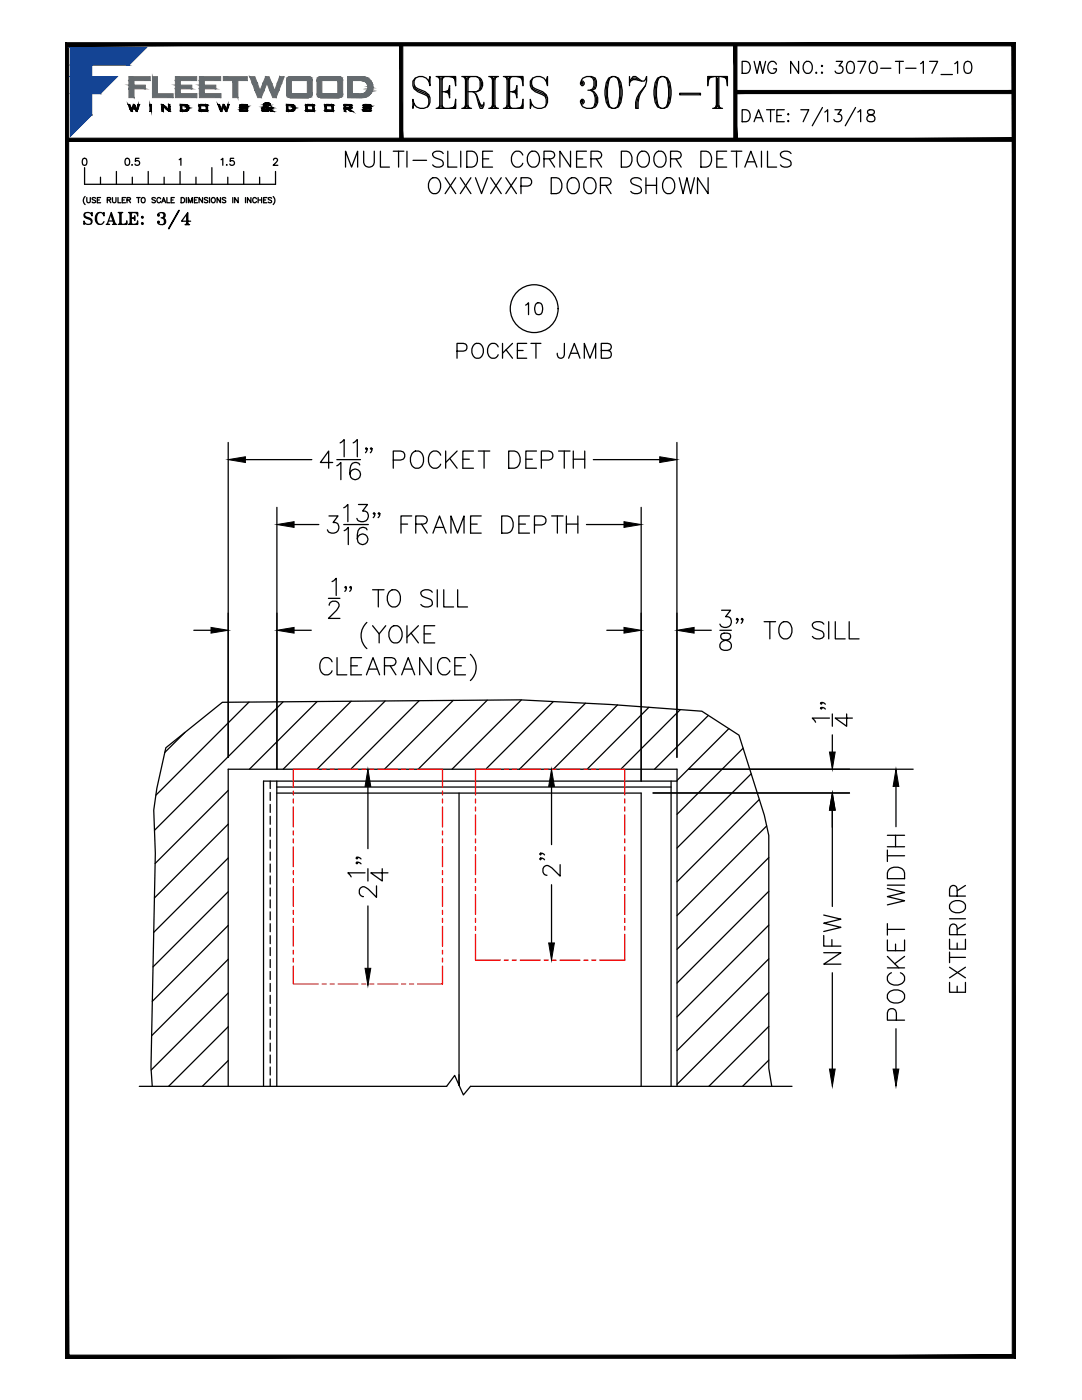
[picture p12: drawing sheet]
<svg xmlns="http://www.w3.org/2000/svg" width="216mm" height="279mm" viewBox="0 0 216 279" stroke-linecap="round" stroke-linejoin="round" font-family="sans-serif">
<defs><g id="words">
<text font-size="10.6" x="81.1" y="22.9">SERIES 3070-T</text>
<text font-size="7.1" x="30.3" y="46.9">3/4</text>
<text font-size="6.6" x="193.7" y="199.3" transform="rotate(-90 193.7 199.3)">EXTERIOR</text>
<g font-size="6.2">
<text x="165.5" y="16.2">3070-T-17_10</text>
<text x="90" y="72.7">POCKET JAMB</text>
</g>
<text font-size="5.7" x="146.8" y="15.9">DWG NO.:</text>
<g font-size="5.3">
<text x="146.8" y="25.4">DATE:</text>
<text x="15.5" y="45.9">SCALE:</text>
<text x="103.7" y="63.9">10</text>
</g>
<text font-size="4.4" x="23.6" y="34.2">0.5</text>
</g></defs>
<!-- layer: MISC -->
<g fill="none" stroke="#000" stroke-width=".25">
<path d="M70.1 139.9l-13.6 13.6M76.8 139.9l-13.5 13.6M83.6 139.8l-13.6 13.7M90.4 139.8l-13.7 13.7M97.2 139.7l-13.8 13.8M104 139.7l-13.8 13.8M36.9 146.2l-4 4M45.5 157.7l-14.5 14.6M49.7 140.1l-18.6 18.6M55.2 158.3h72.7M56.5 140.1l-25.7 25.6M63.3 140l-13.5 13.5"/>
<path d="M110.4 140l-13.5 13.5M116.8 140.3l-13.1 13.2M123.2 140.7l-12.8 12.8M129.5 141.2l-12.4 12.3M135.7 141.6l-11.8 11.9M141.3 142.8l-10.7 10.7M145.4 145.4l-10.3 10.4M148.3 149.3l-13.2 13.2M149.9 154.4l-14.8 14.8M151.5 159.5l-16.4 16.5M45.5 164.5l-14.7 14.7M45.5 171.2l-14.8 14.9"/>
<path d="M45.5 178l-15 15M153 164.8l-17.9 17.9M153.4 171.1l-18.3 18.4M153.4 177.9l-18.3 18.3M45.5 184.7l-15.1 15.1M45.5 191.4l-15.2 15.3M45.5 198.2l-15.3 15.3M153.4 184.6l-18.3 18.3M153.4 191.4l-18.3 18.3M153.4 198.1l-18.3 18.3M27.8 216.8h61.3l1.6-2.2 1.8 3.9 1.4-1.7h64.1M30.4 216.8l-.3-3.7 .9-42.8-.3-8.6 .6-4.4 1.8-8.1 11.3-9 59.4-.5 18.1 .9 18.1 1.3 7.5 4.8 5 16 .9 4v46.5l.6 3.6"/>
<path d="M45.5 216.8v-63.3h89.6v63.3M45.5 204.9l-11.9 11.9M45.5 211.7l-5.1 5.1M153.4 204.8l-12 12M153.4 211.6l-5.2 5.2"/>
</g>
<!-- layer: SILL-PAN -->
<g fill="none" stroke="#000" stroke-width=".25">
<path d="M53.9 155.9v1.5M53.9 158.2v1.5M55.2 155.9v60.9M55.2 157.1h78.7M127.9 158.3v58.5M133.9 155.9v60.9M135.1 155.9h-82.5v60.9M53.9 160.5v1.6M53.9 162.9v1.6M53.9 165.3v1.6M53.9 167.7v1.6M53.9 170.1v1.6"/>
<path d="M53.9 172.4v1.6M53.9 174.8v1.6M53.9 177.2v1.6M53.9 179.6v1.6M53.9 182v1.6M53.9 184.4v1.5M53.9 186.7v1.6M53.9 189.1v1.6M53.9 191.5v1.6M53.9 193.9v1.6M53.9 196.3v1.6M53.9 198.6v1.7"/>
<path d="M53.9 201v1.6M53.9 203.4v1.6M53.9 205.8v1.6M53.9 208.2v1.6M53.9 210.6v1.5M53.9 213v1.5M53.9 215.3v1.5"/>
</g>
<!-- layer: 0 -->
<path d="M91.6 158.3v58.3v-.5M91.6 214.5v2.1" fill="none" stroke="#000" stroke-width=".25"/>
<!-- layer: POCKET-CLOSER -->
<g fill="none" stroke="#f00" stroke-width=".25">
<path d="M58.5 157.9v.8M58.5 159.5v.7M63.5 153.5h-5v3.6M64.3 153.5h.8M65.9 153.5h.8M67.5 153.5h3.9M72.2 153.5h.8M73.8 153.5h.8M75.4 153.5h4M80.2 153.5h.7M81.8 153.5h.7M83.3 153.5h5v3.6"/>
<path d="M88.3 157.9v.8M88.3 159.5v.7M94.9 159.5v.7M99.9 153.5h-5v5.2M100.6 153.5h.8M102.2 153.5h.8M103.8 153.5h4M108.6 153.5h.8M110.2 153.5h.8M111.7 153.5h4M116.5 153.5h.8M118.1 153.5h.8"/>
<path d="M119.7 153.5h5v5.2M124.7 159.5v.7M58.5 161.1v3.9M58.5 165.8v.8M58.5 167.4v.8M58.5 169v4M58.5 173.8v.8M58.5 175.3v.8M58.5 176.9v4M88.3 161.1v3.9M88.3 165.8v.8M88.3 167.4v.8"/>
<path d="M88.3 169v4M88.3 173.8v.8M88.3 175.3v.8M88.3 176.9v4M94.9 161.1v.8M94.9 162.6v4M94.9 167.4v.8M94.9 169v.8M94.9 170.6v4M94.9 175.3v.8M94.9 176.9v.8M94.9 178.5v4"/>
<path d="M124.7 161.1v.8M124.7 162.6v4M124.7 167.4v.8M124.7 169v.8M124.7 170.6v4M124.7 175.3v.8M124.7 176.9v.8M124.7 178.5v4M58.5 192.8v3.6h5M58.5 181.7v.8M58.5 183.3v.8M58.5 184.9v3.9"/>
<path d="M58.5 189.6v.8M58.5 191.2v.8M64.3 196.4h.8M65.9 196.4h.8M67.5 196.4h3.9M72.2 196.4h.8M73.8 196.4h.8M75.4 196.4h4M80.2 196.4h.7M81.8 196.4h.7M88.3 192.8v3.6h-5M88.3 181.7v.8"/>
<path d="M88.3 183.3v.8M88.3 184.9v3.9M88.3 189.6v.8M88.3 191.2v.8M94.9 186.5v5.1h5M94.9 183.3v.8M94.9 184.9v.8M100.6 191.6h.8M102.2 191.6h.8M103.8 191.6h4M108.6 191.6h.8M110.2 191.6h.8"/>
<path d="M111.7 191.6h4M116.5 191.6h.8M118.1 191.6h.8M124.7 186.5v5.1h-5M124.7 183.3v.8M124.7 184.9v.8"/>
</g>
<!-- layer: TITLE-BLOCK -->
<g fill="#000" stroke="#000" stroke-width=".2">
<path d="M37 22h.5zM37.3 21.4h.3zM47.9 21.5h1.4zM48.1 21.6h1.3zM47.8 21.9l.3-.1zM49.1 21.1l.2 .1zM52.8 20.7h1zM53.5 21h.4zM54 21.4l.2-.1 .1 .1zM58.2 21.1h.5zM69.8 21.1h.4zM72.6 21.6h1.4z"/>
<path d="M72.7 21.6h1.3zM72.5 21.9l.2-.1zM73.7 21.1l.3 .1zM45.5 91.7l3.5-.5v1.1zM131.6 91.2l3.5 .5-3.5 .6zM55.3 104.7l3.4-.6v1.2zM124.5 104.1l3.4 .6-3.4 .6zM42.1 125.2l3.4 .6-3.4 .6zM55.3 125.8l3.4-.6v1.2zM124.5 125.2l3.4 .6-3.4 .6zM135.1 125.8l3.4-.6v1.2zM73.4 153.5l.6 3.4h-1.2z"/>
<path d="M110.1 153.5l.5 3.4h-1.1zM165.5 150.1h1.2l-.6 3.4zM178.8 153.5l.6 3.4h-1.2zM166.1 158.3l.6 3.4h-1.2zM72.8 193.2h1.2l-.6 3.5zM109.5 188.2h1.1l-.5 3.4zM165.5 213.4h1.2l-.6 3.4zM178.2 213.4h1.2l-.6 3.4z"/>
<path d="M79.7 8.8l.7 19.1v-19.1zM79.7 8.8l.7 19.1h-.7z"/>
<path d="M146.7 18v.7l55.6-.7zM146.7 18.7l55.6-.7v.7z"/>
<path d="M146.4 8.8l.7 19.1v-19.1zM146.4 8.8l.7 19.1h-.7z"/>
<path d="M13.4 27.6v.6l188.9-.6zM13.4 28.2l188.9-.6v.6z"/>
<path d="M25.6 20.8l.7 1-.4-1zM25.6 20.8l.7 1h-.4z"/>
<path d="M25.9 21.8l.4 .4 .2-.4zM25.9 21.8l.4 .4h-.2z"/>
<path d="M26.5 21.3v.5l.2-.5zM26.5 21.3v.5h-.2z"/>
<path d="M26.6 20.8l.4 .5-.1-.5zM26.6 20.8l.4 .5h-.5z"/>
<path d="M26.7 21.3l.5 .5-.2-.5zM26.7 21.3l.5 .5h-.3z"/>
<path d="M26.9 21.8l.4 .4 .2-.4zM26.9 21.8l.4 .4h-.2z"/>
<path d="M27.6 20.8l-.1 1 .4-1zM27.6 20.8l-.1 1h-.3z"/>
<path d="M29.9 20.8l.3 1.4v-1.4zM29.9 20.8l.3 1.4h-.3zM29.9 22.2h.3zM29.9 22.2h.3z"/>
<path d="M32.3 20.8l.7 .5-.5-.5zM32.3 20.8l.7 .5h-.7z"/>
<path d="M32.3 21.3l.3 .5v-.5zM32.3 21.3l.3 .5h-.3z"/>
<path d="M32.3 21.8l.3 .4v-.4zM32.3 21.8l.3 .4h-.3z"/>
<path d="M32.6 21.3l1 .5-.6-.5zM32.6 21.3l1 .5h-.4z"/>
<path d="M33.6 20.8l.3 .5v-.5zM33.6 20.8l.3 .5h-.3z"/>
<path d="M33.6 21.3l.3 .5v-.5zM33.6 21.3l.3 .5h-.3z"/>
<path d="M33.2 21.8l.7 .4v-.4zM33.2 21.8l.7 .4h-.2z"/>
<path d="M36 21.1l.3 .9v-.9zM36 21.1l.3 .9h-.3z"/>
<path d="M36 20.8l1.1 .1zM36 20.8l1.1 .1z"/>
<path d="M36 22.2h1zM36 22.2h1.1z"/>
<path d="M36 20.9h1.2zM36 20.9h1.2z"/>
<path d="M36 20.9h1.3zM36 20.9h1.3z"/>
<path d="M36 22.2h1.2zM36 22.2h1.1z"/>
<path d="M36 20.9l1.5 .1zM36 20.9l1.5 .1z"/>
<path d="M36 22.1h1.3zM36 22.1l1.2 .1z"/>
<path d="M36 21l1.5 .1zM36 21l1.5 .1z"/>
<path d="M36 22.1h1.5zM36 22.1h1.3z"/>
<path d="M36.9 21.1h.6zM36.9 21.1h.6z"/>
<path d="M37 21.1h.5zM37 21.1h.5z"/>
<path d="M36 22h1.5zM36 22l1.5 .1z"/>
<path d="M37 21.1h.5zM37 21.1h.5z"/>
<path d="M37 21.1l.6 .1zM37 21.1l.6 .1z"/>
<path d="M37 22h.5zM37 22h.5zM36.9 22h.6z"/>
<path d="M37.1 21.2h.5zM37.1 21.2h.5z"/>
<path d="M37.1 21.9h.5zM37 22h.5zM37 22h.5z"/>
<path d="M37.2 21.2h.4zM37.2 21.2h.4z"/>
<path d="M37.2 21.2l.4 .1zM37.2 21.2l.4 .1z"/>
<path d="M37.2 21.9h.4zM37.2 21.9h.4z"/>
<path d="M37.2 21.9h.4zM37.1 21.9h.5z"/>
<path d="M37.2 21.3l.4 .1zM37.2 21.3l.4 .1zM37.3 21.4h.3z"/>
<path d="M37.2 21.8h.4zM37.2 21.8l.4 .1z"/>
<path d="M37.3 21.4h.4zM37.3 21.4h.4z"/>
<path d="M37.3 21.7l.3 .1zM37.3 21.8h.3z"/>
<path d="M37.3 21.8h.3zM37.3 21.8h.3z"/>
<path d="M37.3 21.4l.4 .1zM37.3 21.4l.4 .1z"/>
<path d="M37.3 21.5h.4zM37.3 21.5h.4z"/>
<path d="M37.3 21.5l.4 .1zM37.3 21.5l.4 .1z"/>
<path d="M37.3 21.6h.4zM37.3 21.6h.4z"/>
<path d="M37.3 21.6l.4 .1zM37.3 21.6l.4 .1z"/>
<path d="M37.3 21.7h.4zM37.3 21.7h.3z"/>
<path d="M39.7 21.1l.4 .9v-.9zM39.7 21.1l.4 .9h-.4z"/>
<path d="M40 20.8l1.2 .1zM39.9 20.9h1.3z"/>
<path d="M39.9 20.9h1.4zM39.9 20.9h1.4z"/>
<path d="M39.9 22.2h1.3zM39.9 22.2h1.3z"/>
<path d="M39.9 20.9h1.4zM39.8 20.9h1.5z"/>
<path d="M39.9 22.2h1.4zM39.9 22.2h1.3z"/>
<path d="M39.8 20.9h1.5zM39.8 20.9h1.5z"/>
<path d="M39.8 22.2h1.5zM39.8 22.2h1.5z"/>
<path d="M39.8 20.9h1.6zM39.8 20.9h1.6z"/>
<path d="M39.8 22.2h1.5zM39.8 22.2h1.5z"/>
<path d="M39.8 20.9l1.6 .1zM39.8 20.9l1.6 .1z"/>
<path d="M39.8 22.2h1.6zM39.8 22.2h1.5z"/>
<path d="M39.8 21h1.6zM39.8 21h1.6z"/>
<path d="M39.8 22.1h1.6zM39.8 22.1l1.6 .1z"/>
<path d="M39.7 21l1.7 .1zM39.7 21l1.7 .1z"/>
<path d="M39.7 21.1h1.7zM39.7 21.1h1.7z"/>
<path d="M41.1 21.1l.3 .9v-.9zM41.1 21.1l.3 .9h-.3z"/>
<path d="M39.7 22h1.7zM39.7 22h1.7z"/>
<path d="M39.7 22l1.7 .1zM39.7 22l1.7 .1z"/>
<path d="M39.7 22.1h1.7zM39.7 22.1h1.7z"/>
<path d="M43.5 20.8l.7 1-.4-1zM43.5 20.8l.7 1h-.4z"/>
<path d="M43.8 21.8l.4 .4 .2-.4zM43.8 21.8l.4 .4h-.2z"/>
<path d="M44.4 21.3v.5l.2-.5zM44.4 21.3v.5h-.2z"/>
<path d="M44.5 20.8l.4 .5-.1-.5zM44.5 20.8l.4 .5h-.5z"/>
<path d="M44.6 21.3l.5 .5-.2-.5zM44.6 21.3l.5 .5h-.3z"/>
<path d="M44.8 21.8l.4 .4 .2-.4zM44.8 21.8l.4 .4h-.2z"/>
<path d="M45.5 20.8l-.1 1 .4-1zM45.5 20.8l-.1 1h-.3z"/>
<path d="M47.8 21.9l.3 .1zM47.8 21.9l.3 .1z"/>
<path d="M47.9 21.1h.3zM47.9 21.1h.3z"/>
<path d="M47.9 21.1l.3 .3v-.3zM47.9 21.1l.3 .3h-.3zM47.9 21.4h.3zM47.9 21.4h.3z"/>
<path d="M49.1 21.1l.2 .1zM49.1 21.2h.2z"/>
<path d="M48.1 20.8l1 .1zM48.1 20.9h1z"/>
<path d="M49.1 21.7h.3zM49.1 21.7h.3z"/>
<path d="M47.9 21.4h1.3zM47.9 21.4h1.3z"/>
<path d="M48.1 20.9h1.1zM48.1 20.9h1.1z"/>
<path d="M48.1 20.9h1.1zM48.1 20.9h1.1z"/>
<path d="M48.1 20.9h1.1zM48 20.9h1.2z"/>
<path d="M48 22.2h1.2zM48 22.2h1.1z"/>
<path d="M48 20.9h1.2zM48 20.9h1.2z"/>
<path d="M48 20.9h1.2zM48 20.9h1.2z"/>
<path d="M47.9 21.4h1.3zM47.9 21.4h1.3z"/>
<path d="M47.9 21.4h1.4zM47.9 21.4h1.4z"/>
<path d="M48 22.2h1.2zM48 22.2h1.2z"/>
<path d="M48 20.9h1.3zM48 20.9h1.3z"/>
<path d="M48 20.9h1.3zM48 20.9h1.3z"/>
<path d="M47.9 21.4l1.4 .1zM47.9 21.4l1.4 .1z"/>
<path d="M47.9 22.2h1.4zM47.9 22.2h1.3z"/>
<path d="M47.9 20.9h1.4zM47.9 20.9h1.4z"/>
<path d="M47.9 20.9l1.4 .1zM47.9 20.9l1.4 .1z"/>
<path d="M47.9 21.5h1.4zM47.9 21.5h1.4z"/>
<path d="M47.9 21.5h1.4zM47.9 21.5h1.4zM47.9 21.5h1.4z"/>
<path d="M47.9 22.2h1.4zM47.9 22.2h1.4z"/>
<path d="M47.9 21h1.4zM47.9 21h1.4z"/>
<path d="M47.9 21h1.4zM47.9 21h1.4z"/>
<path d="M47.9 21h1.4zM47.9 21h1.4z"/>
<path d="M47.9 21.5h1.4zM47.9 21.5h1.4zM47.9 21.5h1.4zM47.9 21.5h1.4z"/>
<path d="M47.9 22.2h1.4zM47.9 22.2h1.4z"/>
<path d="M47.9 21l1.4 .1zM47.9 21l1.4 .1zM47.9 21.1h1.4zM47.9 21.1h1.4z"/>
<path d="M47.9 21.1h1.4zM47.9 21.1h1.4z"/>
<path d="M49.1 21.1h.2zM49.1 21.1h.2z"/>
<path d="M47.9 21.5l1.5 .1zM47.9 21.5l1.5 .1z"/>
<path d="M47.9 22.1h1.4zM47.9 22.1l1.4 .1z"/>
<path d="M47.9 21.6h1.5zM47.9 21.6h1.5z"/>
<path d="M47.9 21.6h1.5zM47.9 21.6h1.5z"/>
<path d="M48 21.6h1.4zM48 21.6h1.4z"/>
<path d="M48 21.6h1.4zM48 21.6h1.4z"/>
<path d="M47.8 22l1.6 .1zM47.8 22l1.6 .1z"/>
<path d="M47.8 22.1h1.6zM47.8 22.1h1.5z"/>
<path d="M48 21.6h1.4zM48 21.6h1.4zM48.1 21.6h1.3z"/>
<path d="M48.1 21.6l1.3 .1zM48.1 21.6l1.3 .1z"/>
<path d="M49.1 21.7l.3 .3v-.3zM49.1 21.7l.3 .3h-.3z"/>
<path d="M47.8 22h1.6zM47.8 22h1.6z"/>
<path d="M52.3 21.7h.3zM52.3 21.7h.3zM52.3 21.7h.3zM52.3 21.7h.3z"/>
<path d="M52.3 21.7h.3zM52.3 21.7h.3zM52.3 21.7h.3zM52.3 21.7h.3z"/>
<path d="M52.3 21.7l.3 .3v-.3zM52.3 21.7l.3 .3h-.3z"/>
<path d="M52.3 21.7h.3zM52.3 21.7h.3zM52.3 21.7h.3zM52.3 21.7h.3z"/>
<path d="M52.3 21.6h.4zM52.3 21.6l.3 .1zM52.3 21.7h.3zM52.3 21.7h.3z"/>
<path d="M52.3 21.6h.4zM52.3 21.6h.4z"/>
<path d="M52.3 21.6h.5zM52.3 21.6h.4z"/>
<path d="M52.4 21.5h.4zM52.4 21.5l.4 .1z"/>
<path d="M52.4 21.5h.5zM52.4 21.5h.4z"/>
<path d="M52.4 21.5h.5zM52.4 21.5h.5z"/>
<path d="M52.7 20.9h.3zM52.7 20.9h.3zM52.7 20.9h.3zM52.7 20.9h.3z"/>
<path d="M52.7 20.9l.3 .1zM52.7 20.9l.3 .1z"/>
<path d="M52.7 21h.3zM52.7 21h.3z"/>
<path d="M52.7 21h.3zM52.7 21h.3zM52.7 21h.3zM52.7 21h.3z"/>
<path d="M52.7 21h.4zM52.7 21h.4z"/>
<path d="M52.5 21.4h.5zM52.4 21.5h.5z"/>
<path d="M52.7 21l.4 .1zM52.7 21l.4 .1z"/>
<path d="M52.7 21.1h.5zM52.7 21.1h.5z"/>
<path d="M52.7 21.1h.5zM52.7 21.1h.5z"/>
<path d="M52.7 21.1l.6 .1zM52.7 21.1l.6 .1z"/>
<path d="M52.7 21.2h.6zM52.7 21.2h.6z"/>
<path d="M52.8 21.2h.5zM52.8 21.2h.5z"/>
<path d="M52.8 21.2l.8 .2-.3-.2zM52.5 21.4l.3-.2 .8 .2z"/>
<path d="M52.5 22.2h1zM52.5 22.2h.9z"/>
<path d="M52.5 22.2h1zM52.5 22.2h1zM52.5 22.2h1zM52.5 22.2h1z"/>
<path d="M52.4 22.2h1.1zM52.4 22.2h1.1z"/>
<path d="M52.4 22.2h1.1zM52.4 22.2h1.1zM52.5 22.2h1zM52.5 22.2h1z"/>
<path d="M53 21.4l.8 .2-.2-.2zM53 21.4l.8 .2h-.5z"/>
<path d="M52.4 22.2h1.2zM52.4 22.2h1.1z"/>
<path d="M52.4 22.2h1.2zM52.4 22.2h1.2z"/>
<path d="M52.9 20.6h.7zM52.9 20.6h.7zM52.9 20.6h.7zM52.9 20.6h.7z"/>
<path d="M52.4 22.2h1.2zM52.4 22.2h1.2z"/>
<path d="M52.9 20.6h.8zM52.9 20.6h.8z"/>
<path d="M52.3 22.1h1.3zM52.3 22.1l1.3 .1z"/>
<path d="M52.9 20.6h.8zM52.9 20.6h.8z"/>
<path d="M52.9 20.6h.8zM52.8 20.6h.9z"/>
<path d="M52.3 22.1h1.4zM52.3 22.1h1.3z"/>
<path d="M52.8 20.6h.9zM52.8 20.6h.9z"/>
<path d="M52.8 20.6l1 .1zM52.8 20.7h1z"/>
<path d="M52.3 22h1.4zM52.3 22h1.5z"/>
<path d="M52.3 22h1.4zM52.3 22l1.4 .1z"/>
<path d="M52.8 20.7h1zM52.8 20.7h1zM52.8 20.7h1z"/>
<path d="M53.3 21.6h.5zM53.3 21.6h.5z"/>
<path d="M52.8 20.7h1zM52.8 20.7h1z"/>
<path d="M52.7 20.7h1.1zM52.7 20.7h1.1z"/>
<path d="M52.7 20.7l1.1 .1zM52.7 20.7l1.1 .1z"/>
<path d="M52.7 20.8h1.2zM52.7 20.8h1.2z"/>
<path d="M52.7 20.8h1.2zM52.7 20.8h1.2zM52.7 20.8h1.2zM52.7 20.8h1.2z"/>
<path d="M52.7 20.8h1.2zM52.7 20.8h1.2z"/>
<path d="M52.7 20.8l1.2 .1zM52.7 20.8l1.2 .1z"/>
<path d="M53.5 20.9l.4 .1v-.1zM53.5 20.9l.4 .1h-.4z"/>
<path d="M53.5 21.8h.5zM53.5 21.8h.5z"/>
<path d="M53.5 21.8l.7 .1zM53.4 21.9l.1-.1 .7 .1z"/>
<path d="M53.4 21.9h.8zM53.4 21.9h.8z"/>
<path d="M53.4 21.9l.8 .1zM53.4 21.9l.8 .1zM53.4 22h.8zM53.4 22h.8z"/>
<path d="M53.4 22h.8zM53.3 22h.9z"/>
<path d="M52.3 22h1.9zM52.3 22h1.9z"/>
<path d="M52.3 22h2zM52.3 22h2z"/>
<path d="M53.8 21.6h.5zM53.8 21.6h.5z"/>
<path d="M53.3 21.6l.7 .2 .3-.2zM53.3 21.6l.7 .2h-.5z"/>
<path d="M53.8 22l.7 .2-.2-.2zM53.8 22l.7 .2h-.5z"/>
<path d="M54 21.4l.4 .1zM53.9 21.5h.5z"/>
<path d="M53.9 21.5l.4 .1 .1-.1zM53.8 21.6l.1-.1 .4 .1z"/>
<path d="M57.2 21.1l.3 .9v-.9zM57.2 21.1l.3 .9h-.3z"/>
<path d="M57.2 20.8l1.1 .1zM57.2 20.8l1.1 .1z"/>
<path d="M57.2 22.2h1zM57.2 22.2h1.1z"/>
<path d="M57.2 20.9h1.2zM57.2 20.9h1.2z"/>
<path d="M57.2 20.9h1.3zM57.2 20.9h1.3z"/>
<path d="M57.2 22.2h1.2zM57.2 22.2h1.1z"/>
<path d="M57.2 20.9l1.4 .1zM57.2 20.9l1.4 .1z"/>
<path d="M57.2 22.1h1.3zM57.2 22.1l1.2 .1z"/>
<path d="M57.2 21l1.5 .1zM57.2 21l1.5 .1z"/>
<path d="M57.2 22.1h1.4zM57.2 22.1h1.3z"/>
<path d="M58.1 21.1h.6zM58.1 21.1h.6zM58.2 21.1h.5z"/>
<path d="M57.2 22h1.5zM57.2 22l1.4 .1z"/>
<path d="M58.2 21.1h.5zM58.2 21.1h.5z"/>
<path d="M58.2 22h.5zM58.2 22h.5z"/>
<path d="M58.2 22h.5zM58.1 22h.6z"/>
<path d="M58.2 21.1l.5 .1zM58.2 21.1l.5 .1z"/>
<path d="M58.2 22h.5zM58.2 22h.5z"/>
<path d="M58.3 21.2h.5zM58.3 21.2h.5z"/>
<path d="M58.3 21.9h.4zM58.2 22h.5z"/>
<path d="M58.4 21.2h.4zM58.4 21.2h.4z"/>
<path d="M58.4 21.9h.4zM58.3 21.9h.4z"/>
<path d="M58.4 21.2l.4 .1zM58.4 21.2l.4 .1z"/>
<path d="M58.4 21.3l.4 .1zM58.4 21.3l.4 .1zM58.5 21.4h.3zM58.5 21.4h.3z"/>
<path d="M58.4 21.8l.4 .1zM58.4 21.9h.4z"/>
<path d="M58.4 21.9h.4zM58.4 21.9h.4z"/>
<path d="M58.5 21.4h.3zM58.5 21.4h.3z"/>
<path d="M58.5 21.4l.4 .1zM58.5 21.4l.4 .1z"/>
<path d="M58.5 21.7h.3zM58.5 21.7h.3z"/>
<path d="M58.5 21.7l.3 .1zM58.5 21.7l.3 .1z"/>
<path d="M58.5 21.8h.3zM58.5 21.8h.3z"/>
<path d="M58.5 21.5h.4zM58.5 21.5h.4z"/>
<path d="M58.5 21.5l.4 .1zM58.5 21.5l.4 .1z"/>
<path d="M58.5 21.6h.4zM58.5 21.6h.4z"/>
<path d="M58.5 21.6h.4zM58.5 21.6l.3 .1z"/>
<path d="M61 21.1l.3 .9v-.9zM61 21.1l.3 .9h-.3z"/>
<path d="M61.2 20.8l1.3 .1zM61.2 20.9h1.3z"/>
<path d="M61.2 20.9h1.3zM61.2 20.9h1.3z"/>
<path d="M61.2 22.2h1.3zM61.2 22.2h1.2z"/>
<path d="M61.2 20.9h1.4zM61.1 20.9h1.5z"/>
<path d="M61.2 22.2h1.4zM61.2 22.2h1.3z"/>
<path d="M61.1 20.9h1.5zM61.1 20.9h1.5z"/>
<path d="M61.1 22.2h1.5zM61.1 22.2h1.5z"/>
<path d="M61.1 20.9h1.5zM61.1 20.9h1.5z"/>
<path d="M61.1 20.9l1.6 .1zM61.1 20.9l1.6 .1z"/>
<path d="M61.1 22.2h1.5zM61.1 22.2h1.5z"/>
<path d="M61 21h1.7zM61 21h1.7z"/>
<path d="M61 22.1h1.7zM61 22.1l1.6 .1z"/>
<path d="M61 21l1.7 .1zM61 21l1.7 .1z"/>
<path d="M61 22.1h1.7zM61 22.1h1.7z"/>
<path d="M61 21.1h1.7zM61 21.1h1.7z"/>
<path d="M62.4 21.1l.3 .9v-.9zM62.4 21.1l.3 .9h-.3z"/>
<path d="M61 22h1.7zM61 22h1.7z"/>
<path d="M61 22h1.7zM61 22l1.7 .1z"/>
<path d="M64.8 21.1l.4 .9v-.9zM64.8 21.1l.4 .9h-.4z"/>
<path d="M65.1 20.8l1.2 .1zM65 20.9h1.3z"/>
<path d="M65 20.9h1.4zM65 20.9h1.4z"/>
<path d="M65 22.2h1.3zM65 22.2h1.3z"/>
<path d="M65 20.9h1.4zM64.9 20.9h1.5z"/>
<path d="M65 22.2h1.4zM65 22.2h1.3z"/>
<path d="M64.9 20.9h1.5zM64.9 20.9h1.5z"/>
<path d="M64.9 22.2h1.5zM64.9 22.2h1.5z"/>
<path d="M64.9 20.9h1.6zM64.9 20.9h1.6z"/>
<path d="M64.9 20.9l1.6 .1zM64.9 20.9l1.6 .1z"/>
<path d="M64.9 22.2h1.6zM64.9 22.2h1.5z"/>
<path d="M64.9 22.1h1.6zM64.9 22.1l1.6 .1z"/>
<path d="M64.9 21h1.6zM64.9 21h1.6z"/>
<path d="M64.8 22.1h1.7zM64.8 22.1h1.7z"/>
<path d="M64.8 21l1.7 .1zM64.8 21l1.7 .1z"/>
<path d="M64.8 21.1h1.7zM64.8 21.1h1.7z"/>
<path d="M66.2 21.1l.3 .9v-.9zM66.2 21.1l.3 .9h-.3z"/>
<path d="M64.8 22h1.7zM64.8 22h1.7z"/>
<path d="M64.8 22h1.7zM64.8 22l1.7 .1z"/>
<path d="M68.7 21.1l.3 .4v-.4zM68.7 21.1l.3 .4h-.3z"/>
<path d="M68.7 21.7l.3 .5v-.5zM68.7 21.7l.3 .5h-.3z"/>
<path d="M69.3 21.7l1 .5-.6-.5zM69.3 21.7l1 .5h-.4z"/>
<path d="M69.8 21.1h.4zM69.8 21.1h.4zM69.8 21.1h.4zM69.8 21.1h.4z"/>
<path d="M69.8 21.5h.4zM69.8 21.5h.4zM69.8 21.5h.4z"/>
<path d="M68.7 20.8l1.3 .1zM68.7 20.8l1.3 .1z"/>
<path d="M68.7 21.7h1.3zM68.7 21.7h1.3z"/>
<path d="M68.7 21.7h1.3zM68.7 21.7h1.2z"/>
<path d="M68.7 20.9h1.3zM68.7 20.9h1.3z"/>
<path d="M68.7 20.9h1.3zM68.7 20.9h1.3z"/>
<path d="M68.7 20.9h1.4zM68.7 20.9h1.4z"/>
<path d="M68.7 21.7h1.4zM68.7 21.7h1.3z"/>
<path d="M68.7 20.9h1.4zM68.7 20.9h1.4z"/>
<path d="M68.7 21.6h1.4zM68.7 21.6l1.4 .1z"/>
<path d="M68.7 20.9l1.4 .1zM68.7 20.9l1.4 .1z"/>
<path d="M68.7 21h1.5zM68.7 21h1.5z"/>
<path d="M68.7 21.6h1.4zM68.7 21.6h1.4z"/>
<path d="M68.7 21l1.5 .1zM68.7 21l1.5 .1z"/>
<path d="M68.7 21.6h1.5zM68.7 21.6h1.4z"/>
<path d="M68.7 21.1h1.5zM68.7 21.1h1.5z"/>
<path d="M69.8 21.1h.4zM69.8 21.1h.4zM69.8 21.1h.4z"/>
<path d="M69.8 21.1h.4zM69.8 21.1h.4zM69.8 21.1h.4zM69.8 21.1h.4z"/>
<path d="M69.8 21.1l.4 .1zM69.8 21.1l.4 .1zM69.9 21.2h.3zM69.9 21.2h.3z"/>
<path d="M69.9 21.2l.3 .2v-.2zM69.9 21.2l.3 .2h-.3zM69.9 21.4h.3zM69.9 21.4h.3z"/>
<path d="M69.9 21.4h.3zM69.9 21.4h.3zM69.8 21.4h.4zM69.8 21.4h.4z"/>
<path d="M69.8 21.4l.4 .1zM69.8 21.4l.4 .1zM69.8 21.5h.4z"/>
<path d="M69.8 21.5h.4zM69.8 21.5h.4zM69.8 21.5h.4zM69.8 21.5h.4z"/>
<path d="M68.7 21.5h1.5zM68.7 21.5h1.5z"/>
<path d="M68.7 21.5h1.5zM68.7 21.5l1.5 .1z"/>
<path d="M72.5 21.9l.2 .1zM72.5 21.9l.2 .1z"/>
<path d="M72.5 21.1h.3zM72.5 21.1h.3z"/>
<path d="M72.5 21.1l.3 .3v-.3zM72.5 21.1l.3 .3h-.3zM72.5 21.4h.3zM72.5 21.4h.3z"/>
<path d="M73.7 21.1l.3 .1zM73.7 21.2h.3z"/>
<path d="M73.7 21.7h.3zM73.7 21.7h.3z"/>
<path d="M72.8 20.8l1 .1zM72.7 20.9h1.1z"/>
<path d="M72.5 21.4h1.3zM72.5 21.4h1.3z"/>
<path d="M72.7 20.9h1.1zM72.7 20.9h1.1z"/>
<path d="M72.7 20.9h1.1zM72.7 20.9h1.1zM72.7 20.9h1.1zM72.7 20.9h1.1z"/>
<path d="M72.7 22.2h1.1zM72.7 22.2h1.1z"/>
<path d="M72.7 20.9h1.2zM72.6 20.9h1.3zM72.6 20.9h1.3zM72.6 20.9h1.3z"/>
<path d="M72.6 22.2h1.2zM72.6 22.2h1.2z"/>
<path d="M72.6 20.9h1.3zM72.6 20.9h1.3z"/>
<path d="M72.5 21.4h1.4zM72.5 21.4h1.4z"/>
<path d="M72.5 21.4l1.4 .1zM72.5 21.4l1.4 .1zM72.5 21.5h1.4zM72.5 21.5h1.4z"/>
<path d="M72.6 20.9h1.3zM72.6 20.9h1.3z"/>
<path d="M72.6 22.2h1.3zM72.6 22.2h1.2z"/>
<path d="M72.6 20.9h1.3zM72.6 20.9h1.3z"/>
<path d="M72.5 21.5h1.4zM72.5 21.5h1.4z"/>
<path d="M72.6 20.9l1.3 .1zM72.6 20.9l1.3 .1zM72.5 21h1.4zM72.5 21h1.4z"/>
<path d="M72.5 21.5h1.4zM72.5 21.5h1.4z"/>
<path d="M72.5 22.2h1.4zM72.5 22.2h1.4z"/>
<path d="M72.5 21h1.5zM72.5 21h1.5zM72.5 21h1.5zM72.5 21h1.5z"/>
<path d="M72.5 21.5h1.5zM72.5 21.5h1.5z"/>
<path d="M72.5 22.2h1.4zM72.5 22.2h1.4z"/>
<path d="M72.5 21l1.5 .1zM72.5 21l1.5 .1zM72.5 21.1h1.5zM72.5 21.1h1.5z"/>
<path d="M72.5 21.5h1.5zM72.5 21.5h1.5z"/>
<path d="M72.5 21.5l1.5 .1zM72.5 21.5l1.5 .1zM72.6 21.6h1.4zM72.6 21.6h1.4z"/>
<path d="M72.5 22.1h1.5zM72.5 22.1l1.4 .1z"/>
<path d="M72.5 21.1h1.5zM72.5 21.1h1.5z"/>
<path d="M73.7 21.1h.3zM73.7 21.1h.3z"/>
<path d="M72.6 21.6h1.4zM72.6 21.6h1.4zM72.6 21.6h1.4z"/>
<path d="M72.5 22.1h1.5zM72.5 22.1h1.5z"/>
<path d="M72.6 21.6h1.4zM72.6 21.6h1.4z"/>
<path d="M72.6 21.6h1.4zM72.6 21.6h1.4zM72.7 21.6h1.3z"/>
<path d="M72.7 21.6l1.3 .1zM72.7 21.6l1.3 .1z"/>
<path d="M73.7 21.7l.3 .3v-.3zM73.7 21.7l.3 .3h-.3z"/>
<path d="M72.5 22h1.5zM72.5 22h1.5z"/>
<path d="M72.5 22h1.5zM72.5 22l1.5 .1z"/>
<path d="M13.7 270.4l-.6 .7 188.9-.7zM13.1 271.1l188.9-.7 .6 .7zM202 9.2v261.2l.6 .7zM202 9.2l.6-.7v262.6zM13.7 9.2h188.3l.6-.7zM13.1 8.5h189.5l-188.9 .7zM13.1 8.5l.6 261.9v-261.2zM13.1 8.5l.6 261.9-.6 .7z"/>
</g>
<g fill="#144494" stroke="#144494" stroke-width=".2">
<path d="M14 18.7h4.3v4.2z"/>
<path d="M14 9.5l11.7 3.5 3.5-3.5zM14 9.5l11.7 3.5h-11.7z"/>
<path d="M14 13l4.3 2.3v-2.3zM14 13l4.3 2.3h-4.3z"/>
<path d="M14 15.3l6 3.4 3.4-3.4zM14 15.3l6 3.4h-6z"/>
<path d="M14 18.7v4.2h4.3zM14 22.9h4.3l-4.3 4.3z"/>
</g>
<g fill="#656b6f" stroke="#656b6f" stroke-width=".2">
<path d="M25.7 15.3l4.3 .8v-.8zM25.7 15.3l4.3 .8h-4.3z"/>
<path d="M25.7 16.1l1 .9v-.9zM25.7 16.1l1 .9h-1z"/>
<path d="M25.7 17l3.3 .7v-.7zM25.7 17l3.3 .7h-3.3z"/>
<path d="M25.7 17.7l1 1.8v-1.8zM25.7 17.7l1 1.8h-1z"/>
<path d="M69.3 15.3h3.4zM69.3 15.3h3.4z"/>
<path d="M69.3 15.3l3.8 .1zM69.3 15.3l3.8 .1h-3.8z"/>
<path d="M69.3 15.4l4.1 .2-.3-.2zM69.3 15.4l4.1 .2h-4.1z"/>
<path d="M69.3 15.6l4.4 .2-.3-.2zM69.3 15.6l4.4 .2h-4.4z"/>
<path d="M69.3 15.8l4.6 .3-.2-.3zM69.3 15.8l4.6 .3h-4.6z"/>
<path d="M72.1 16.1h1.9zM72.1 16.1h1.9z"/>
<path d="M72.3 16.1h1.7zM72.3 16.1h1.7z"/>
<path d="M72.5 16.1l1.5 .1zM72.5 16.1l1.5 .1z"/>
<path d="M72.6 16.2l1.5 .1-.1-.1zM72.6 16.2l1.5 .1z"/>
<path d="M72.8 16.3l1.4 .1-.1-.1zM72.8 16.3l1.4 .1h-1.2z"/>
<path d="M73 16.4l1.2 .1zM73 16.4l1.2 .1z"/>
<path d="M73 16.5l1.2 .1v-.1zM73 16.5l1.2 .1h-1.1z"/>
<path d="M73.1 16.6l1.2 .2-.1-.2zM73.1 16.6l1.2 .2h-1z"/>
<path d="M73.3 16.8h1zM73.3 16.8h1z"/>
<path d="M73.3 16.8l1.1 .2-.1-.2zM73.3 16.8l1.1 .2h-1z"/>
<path d="M73.4 17l1 .2v-.2zM73.4 17l1 .2h-1z"/>
<path d="M73.4 17.2l1 .1zM73.4 17.2l1 .1z"/>
<path d="M73.4 17.3l1 .2v-.2zM73.4 17.3l1 .2h-1z"/>
<path d="M73.4 17.5l1 .1zM73.4 17.5l1 .1z"/>
<path d="M73.4 17.6l1 .2v-.2zM73.4 17.6l1 .2h-1z"/>
<path d="M73.4 17.8l.9 .2 .1-.2zM73.4 17.8l.9 .2h-1z"/>
<path d="M73.3 18h1zM73.3 18h1z"/>
<path d="M73.3 18l.9 .2 .1-.2zM73.3 18l.9 .2h-1.1z"/>
<path d="M73.1 18.2l1.1 .1v-.1zM73.1 18.2l1.1 .1h-1.2z"/>
<path d="M73 18.3h1.2zM73 18.3l1.2 .1z"/>
<path d="M73 18.4l1.1 .1 .1-.1zM72.8 18.5l.2-.1 1.1 .1z"/>
<path d="M72.8 18.5l1.2 .1 .1-.1zM72.6 18.6l.2-.1 1.2 .1z"/>
<path d="M72.6 18.6h1.4zM72.5 18.7h1.5z"/>
<path d="M72.5 18.7h1.5zM72.3 18.7h1.7z"/>
<path d="M72.3 18.7h1.7zM72.1 18.7h1.8z"/>
<path d="M69.3 16.1l1 2.6v-2.6zM69.3 16.1l1 2.6h-1z"/>
<path d="M69.3 18.7l4.4 .2 .2-.2zM69.3 18.7l4.4 .2h-4.4z"/>
<path d="M69.3 18.9l4.1 .3 .3-.3zM69.3 18.9l4.1 .3h-4.1z"/>
<path d="M69.3 19.2l3.8 .2 .3-.2zM69.3 19.2l3.8 .2h-3.8z"/>
<path d="M69.3 19.4l3.4 .1 .4-.1zM69.3 19.4l3.4 .1h-3.4z"/>
<path d="M69.3 19.5h3.4zM69.3 19.5h3z"/>
<path d="M64 15.3h3.8zM63.9 15.3h3.9z"/>
<path d="M63.9 15.3l4 .1zM63.7 15.4h4.2z"/>
<path d="M63.7 15.4h4.3zM63.6 15.4h4.4z"/>
<path d="M63.6 15.4l4.6 .1-.2-.1zM63.5 15.5l.1-.1 4.6 .1z"/>
<path d="M63.5 15.5l4.7 .1v-.1zM63.5 15.5l4.7 .1h-4.8z"/>
<path d="M63.4 15.6l4.9 .2-.1-.2zM63.4 15.6l4.9 .2h-5z"/>
<path d="M63.3 15.8l5.1 .1-.1-.1zM63.3 15.8l5.1 .1h-5.1z"/>
<path d="M63.3 15.9l5.1 .2v-.2zM63.3 15.9l5.1 .2h-5.1z"/>
<path d="M67.4 16.1l1 2.6v-2.6zM67.4 16.1l1 2.6h-1z"/>
<path d="M63.3 16.1l.9 2.6v-2.6zM63.3 16.1l.9 2.6h-.9z"/>
<path d="M63.3 18.7l5.1 .2v-.2zM63.3 18.7l5.1 .2h-5.1z"/>
<path d="M63.3 18.9l5 .1 .1-.1zM63.3 18.9l5 .1h-5z"/>
<path d="M63.3 19l5 .1v-.1zM63.3 19l5 .1h-4.9z"/>
<path d="M63.4 19.1l4.8 .1 .1-.1zM63.4 19.1l4.8 .1h-4.8z"/>
<path d="M63.4 19.2l4.7 .1 .1-.1zM63.4 19.2l4.7 .1h-4.6z"/>
<path d="M63.5 19.3h4.6zM63.5 19.3l4.5 .1z"/>
<path d="M63.6 19.4h4.4zM63.6 19.4h4.3z"/>
<path d="M63.8 19.4h4.1zM63.8 19.4l4 .1z"/>
<path d="M63.9 19.5h3.9zM63.9 19.5h3.7z"/>
<path d="M57.9 15.3h3.8zM57.8 15.3h3.9z"/>
<path d="M57.8 15.3l4 .1zM57.6 15.4h4.2z"/>
<path d="M57.6 15.4h4.4zM57.5 15.4h4.5z"/>
<path d="M57.5 15.4l4.6 .1-.1-.1zM57.4 15.5l.1-.1 4.6 .1z"/>
<path d="M57.4 15.5l4.8 .1-.1-.1zM57.4 15.5l4.8 .1h-4.9z"/>
<path d="M57.3 15.6l5 .2-.1-.2zM57.3 15.6l5 .2h-5.1z"/>
<path d="M57.2 15.8l5.1 .1v-.1zM57.2 15.8l5.1 .1h-5.1z"/>
<path d="M57.2 15.9l5.1 .2v-.2zM57.2 15.9l5.1 .2h-5.1z"/>
<path d="M61.3 16.1l1 2.6v-2.6zM61.3 16.1l1 2.6h-1z"/>
<path d="M57.2 16.1l1 2.6v-2.6zM57.2 16.1l1 2.6h-1z"/>
<path d="M57.2 18.7l5.1 .2v-.2zM57.2 18.7l5.1 .2h-5.1z"/>
<path d="M57.2 18.9l5.1 .1v-.1zM57.2 18.9l5.1 .1h-5.1z"/>
<path d="M57.2 19l5 .1 .1-.1zM57.2 19l5 .1h-4.9z"/>
<path d="M57.3 19.1l4.8 .1 .1-.1zM57.3 19.1l4.8 .1h-4.8z"/>
<path d="M57.3 19.2l4.7 .1 .1-.1zM57.3 19.2l4.7 .1h-4.5z"/>
<path d="M57.5 19.3h4.5zM57.5 19.3l4.4 .1z"/>
<path d="M57.6 19.4h4.3zM57.6 19.4h4.2z"/>
<path d="M57.7 19.4h4.1zM57.7 19.4l4 .1z"/>
<path d="M57.8 19.5h3.9zM57.8 19.5h3.7z"/>
<path d="M55.8 15.3l.4 1.3 .5-1.3zM55.8 15.3l.4 1.3h-.9z"/>
<path d="M53 15.3l1.2 1.3-.5-1.3zM53 15.3l1.2 1.3h-1.7z"/>
<path d="M49.8 15.3l1.5 1.3-.5-1.3zM49.8 15.3l1.5 1.3h-1z"/>
<path d="M55.3 16.6l.3 1.5 .6-1.5zM55.3 16.6l.3 1.5h-.8z"/>
<path d="M53.3 16.6l1.5 1.5-.6-1.5zM53.3 16.6l1.5 1.5h-.9z"/>
<path d="M52.5 16.6l.2 1.5 .6-1.5zM52.5 16.6l.2 1.5h-.8z"/>
<path d="M50.3 16.6l1.6 1.5-.6-1.5zM50.3 16.6l1.6 1.5h-1z"/>
<path d="M53.9 18.1l1.2 1.4 .5-1.4zM53.9 18.1l1.2 1.4h-.7z"/>
<path d="M50.9 18.1l1.2 1.4 .6-1.4zM50.9 18.1l1.2 1.4h-.7z"/>
<path d="M44.6 15.3l4.7 .8v-.8zM44.6 15.3l4.7 .8h-4.7z"/>
<path d="M46.4 16.1l1.1 3.4v-3.4zM46.4 16.1l1.1 3.4h-1.1z"/>
<path d="M35 15.3l4.3 .8v-.8zM35 15.3l4.3 .8h-4.3z"/>
<path d="M35 16.1l1 .9v-.9zM35 16.1l1 .9h-1z"/>
<path d="M35 17l3.3 .7v-.7zM35 17l3.3 .7h-3.3z"/>
<path d="M35 17.7l1 1v-1zM35 17.7l1 1h-1z"/>
<path d="M35 18.7l4.3 .8v-.8zM35 18.7l4.3 .8h-4.3z"/>
<path d="M30.4 15.3l1 3.4v-3.4zM30.4 15.3l1 3.4h-1z"/>
<path d="M30.4 18.7l4.2 .8v-.8zM30.4 18.7l4.2 .8h-4.2z"/>
<path d="M39.8 15.3l4.2 .8v-.8zM39.8 15.3l4.2 .8h-4.2z"/>
<path d="M39.8 16.1l1 .9v-.9zM39.8 16.1l1 .9h-1z"/>
<path d="M39.8 17l3.3 .7v-.7zM39.8 17l3.3 .7h-3.3z"/>
<path d="M39.8 17.7l1 1v-1zM39.8 17.7l1 1h-1z"/>
<path d="M39.8 18.7l4.3 .8v-.8zM39.8 18.7l4.3 .8h-4.3z"/>
</g>
<g fill="none" stroke="#000" stroke-width=".25">
<path d="M16.6 31.7a.47 .47 0 0 1 .7 .2v.3a.61 .61 0 0 1-.4 .8h-.1a.9 .9 0 0 1-.2-1.3zM16.9 33.5v3.3h38.1v-2.6M17 39.2a1.07 1.07 0 0 0 0 1.6M17.3 39.4v.8l.3 .3 .4-.2v-.9M19.1 39.6l-.3-.2-.3 .1v.3l.5 .2 .1 .3-.3 .2-.4-.2M20.1 35.4v1.4M20.1 39.4h-.7v1.1M21.4 39.9h.6l.1-.3-.2-.2h-.5v1.1M22.4 39.4v.8l.4 .3 .3-.2v-.9M23.2 34.2v2.6M23.5 39.4v1.1h.6M25 39.4h-.6v1.1"/>
<path d="M25.3 39.9h.6l.1-.3-.2-.2h-.5v1.1M26.4 35.4v1.4M27.3 39.4h.7M27.6 39.4v1.1M29.6 34.2v2.6M32.8 35.4v1.4M35.8 31.9l.3-.3v1.4M35.9 34.2v2.6M39.1 35.4v1.4M41.5 39.6l-.3-.2-.3 .1v.3l.5 .2 .1 .3-.3 .2-.4-.2M41.8 39.4v1.1M42.3 33.5v3.3"/>
<path d="M42.4 39.5a.47 .47 0 0 1 .6 .5 .47 .47 0 0 1-.7 .3l-.2-.5zM44 39.4v1.1l-.7-1.1v1.1M44.1 31.9l.4-.3v1.4M45 39.6l-.2-.2-.4 .2 .1 .2 .5 .4-.2 .3-.4-.2M45.2 32.9v.1l.1-.1M45.5 35.4v1.4M46.4 39.4v1.1M46.6 31.6h-.6l-.1 .6a.49 .49 0 0 1 .8 0 .49 .49 0 0 1-.1 .7 .49 .49 0 0 1-.7-.2M47.5 39.4v1.1l-.7-1.1v1.1M48.6 34.2v2.6M49 39.4v1.1M50.1 39.4v1.1l-.7-1.1v1.1"/>
<path d="M51.2 39.7a.42 .42 0 0 0-.6-.2 .42 .42 0 0 0-.2 .6 .38 .38 0 0 0 .3 .4 .38 .38 0 0 0 .5-.3M51.5 39.4v1.1M51.5 39.9h.7M51.8 35.4v1.4M52.2 39.4v1.1M52.6 39.9h.4M53.3 39.4h-.7v1.1h.7M54.2 39.6l-.2-.2-.4 .1v.3l.5 .2 .1 .3-.2 .2-.5-.2M54.5 39.2a1.11 1.11 0 0 1 0 1.6M54.6 31.9l.2-.3 .4 .1 .2 .2-.2 .4-.7 .7h.9M159.8 21.9h1.6l-1.1 2.4M164.1 21.5l-2 3.6"/>
<path d="M164.6 22.4l.5-.5v2.4M166.6 21.9h1.3l-.7 .9a.77 .77 0 0 1 .8 .9 .77 .77 0 0 1-1 .6l-.4-.1-.2-.4M170.7 21.5l-2 3.6M171.2 22.4l.5-.5v2.4M173.2 22a.48 .48 0 0 0 .2 .8 .99 .99 0 0 1 1.2 1 .83 .83 0 0 1-1 .5 .83 .83 0 0 1-.6-.8 1.12 1.12 0 0 1 1.1-.7 .48 .48 0 0 0 .3-.8l-.4-.1zM45.5 88.3v62.8M49 91.7h13.2M66.4 92.3h-2.5l1.7-2.3v3.4M67.2 93l.8-.7v3.4M67.2 91.7h4.7M67.9 88.4l.8-.7v3.5M70.5 88.4l.8-.7v3.5"/>
<path d="M71.8 92.8a.99 .99 0 0 0-1-.5 .99 .99 0 0 0-.8 .7 2.44 2.44 0 0 0 .3 2.6 1.06 1.06 0 0 0 1.5-.5 1.06 1.06 0 0 0-.7-1.5 1.06 1.06 0 0 0-1.3 1M73.2 89.5l-.1 .2-.2-.2 .2-.1 .1 .1v.3l-.3 .6M74.2 89.5l-.1 .2-.2-.2 .2-.1a.67 .67 0 0 1-.2 1M78.5 91.8h1.4l.5-.2a.91 .91 0 0 0 .4-.9 .91 .91 0 0 0-.9-.7h-1.4v3.4M82.2 90.5a1.27 1.27 0 0 1 1.5-.4 1.27 1.27 0 0 1 .8 1.2 1.56 1.56 0 0 1-1.6 2.1 2 2 0 0 1-.7-2.9zM87.9 90.8a1.25 1.25 0 0 0-1.4-.8 1.25 1.25 0 0 0-1 1.3 1.56 1.56 0 0 0 1.6 2.1l.7-.4 .1-.4M88.9 90v3.4M89.7 91.5l1.5 1.9M91.2 90l-2.3 2.3M92.4 91.6h1.2M94.5 90h-2.1v3.4h2.1M95.4 90h2.3"/>
<path d="M96.6 90v3.4M101.5 90h1.1a1.83 1.83 0 0 1 1.2 1.7 1.83 1.83 0 0 1-1.2 1.7h-1.1zM104.9 91.6h1.3M107 90h-2.1v3.4h2.1M108 91.8h1.5l.5-.2a.91 .91 0 0 0 .3-.9 .91 .91 0 0 0-.8-.7h-1.5v3.4M111.4 90h2.3M112.6 90v3.4M114.4 91.6h2.3M114.4 90v3.4M116.7 90v3.4M118.4 91.7h13.2M135.1 88.3v62.8"/>
<path d="M55.3 101.3v52.2M58.7 104.7h4.9M65.5 119.4h2.3M65.6 103h1.8l-.9 1.3a1.1 1.1 0 0 1 1.1 1.2 1.1 1.1 0 0 1-1.4 .9l-.6-.2-.3-.5M66.3 116.1l.8-.7v3.4M68.6 101.3l.8-.6v3.4M68.6 104.7h4.9M68.7 105.9l.8-.6v3.4M69.1 117.2l-.1 .2-.2-.2 .2-.2a.64 .64 0 0 1-.2 1M70.1 117.2l-.2 .2-.1-.2 .1-.2 .2 .2v.3l-.3 .5M71.5 100.7h1.8l-.9 1.3a1.1 1.1 0 0 1 1.1 1.3 1.1 1.1 0 0 1-1.5 .8l-.5-.2-.3-.4M73.2 105.7a1 1 0 0 0-1.4-.3 3.2 3.2 0 0 0-.4 2.8 1.06 1.06 0 0 0 1.8 .1 1.06 1.06 0 0 0-.4-1.6 1.06 1.06 0 0 0-1.5 .8"/>
<path d="M74.3 117.7h2.3M74.8 102.5l-.2 .2-.1-.2 .1-.2a.67 .67 0 0 1-.1 1M75.5 117.7v3.4M75.8 102.5l-.2 .2-.2-.2 .2-.2 .2 .2v.3l-.4 .5M77.6 118.2a1.27 1.27 0 0 1 1.5-.5 1.27 1.27 0 0 1 .8 1.3 1.56 1.56 0 0 1-1.6 2.1 2.02 2.02 0 0 1-.7-2.9zM80 104.6h1.3M82.2 103h-2.2v3.4M83 104.6h1.4l.5-.1a.82 .82 0 0 0 0-1.4l-.5-.1h-1.4v3.4M84.1 104.6l1.1 1.8M86.3 118.2a1.51 1.51 0 0 0-2.3 0 .87 .87 0 0 0 .6 1l1 .3a.82 .82 0 0 1 .7 .6 .82 .82 0 0 1-.4 .9 1.59 1.59 0 0 1-1.9-.4M86.4 106.4l1.3-3.4 1.3 3.4M86.9 105.3h1.6"/>
<path d="M87.3 117.7v3.4M88.5 117.7v3.4h2M90 106.4v-3.4l1.3 3.4 1.3-3.4v3.4M91.3 117.7v3.4h2M93.9 104.6h1.3M96 103h-2.1v3.4h2.1M100.1 103h1.1a1.83 1.83 0 0 1 1.2 1.7 1.83 1.83 0 0 1-1.2 1.7h-1.1zM103.5 104.6h1.3M105.6 103h-2.1v3.4h2.1M106.6 104.8h1.5a.9 .9 0 0 0 .9-.9 .9 .9 0 0 0-.9-.9h-1.5v3.4M110.1 103h2.3M111.2 103v3.4"/>
<path d="M113 104.6h2.3M113 103v3.4M115.3 103v3.4M117 104.7h7.5M127.9 101.3v54.6M38.7 125.8h3.4M58.7 125.8h3.4M65.7 120.8a.85 .85 0 0 1 .6-.8h.7a.84 .84 0 0 1 .5 1.3l-2 2.1h2.3M66.3 132.1a1.25 1.25 0 0 0-1.5-.9 1.25 1.25 0 0 0-1 1.4 1.56 1.56 0 0 0 1.7 2.1l.6-.5 .2-.3M67.3 131.2v3.5h1.9M70 132.9h1.3M72.1 131.2h-2.1v3.5h2.1"/>
<path d="M73.1 134.7l1.3-3.5 1.3 3.5M73.2 124.2a3.5 3.5 0 0 0 0 5.2M73.6 133.5h1.7M74.3 124.9l1.4 1.6 1.3-1.6M75.7 126.5v1.8M76.7 132.9h1.5l.5-.2a.82 .82 0 0 0 0-1.3l-.5-.2h-1.5v3.5M77.9 132.9l1.1 1.8M77.9 125.4a1.27 1.27 0 0 1 1.5-.5 1.27 1.27 0 0 1 .8 1.3 1.58 1.58 0 0 1-1.6 2.1 1.96 1.96 0 0 1-.7-2.9zM80.1 134.7l1.4-3.5 1.2 3.5M80.6 133.5h1.7M81.2 124.9v3.4M82 126.4l1.5 1.9"/>
<path d="M83.5 124.9l-2.3 2.3M84.6 126.5h1.3M86 131.2v3.5l-2.3-3.5v3.5M86.7 124.9h-2.1v3.4h2.1M89.8 132.1a1.26 1.26 0 0 0-1.5-.9 1.26 1.26 0 0 0-1 1.4 1.58 1.58 0 0 0 1.7 2.1l.3-.2 .5-.6M90.7 132.9h1.4M92.9 131.2h-2.2v3.5h2.2M93.9 130.6a3.5 3.5 0 0 1 0 5.2M121.1 125.8h3.4M138.5 125.8h3.4M143.6 125.8h2.3M144 121.8h1.8l-1 1.3a1.11 1.11 0 0 1 1.2 1.2 1.11 1.11 0 0 1-1.5 .9l-.5-.2-.4-.4"/>
<path d="M144 126.5a.69 .69 0 0 0 .3 1.1 1.59 1.59 0 0 1 1.6 1 .88 .88 0 0 1-.8 1.2h-.6a.99 .99 0 0 1-.9-1.1 .99 .99 0 0 1 1-.9l.7-.2a.68 .68 0 0 0 .3-1.1l-.5-.1zM147.2 123.6l-.1 .1-.2-.1 .2-.2 .1 .2v.3l-.3 .5M148.2 123.6l-.1 .1-.2-.1 .2-.2a.64 .64 0 0 1-.2 1M152.5 124.1h2.3M153.6 124.1v3.4M155.7 124.6a1.26 1.26 0 0 1 1.5-.5 1.26 1.26 0 0 1 .8 1.3 1.57 1.57 0 0 1-1.6 2.1 1.98 1.98 0 0 1-.7-2.9zM164.4 124.6a1.52 1.52 0 0 0-2.3 0 .87 .87 0 0 0 .7 .9l.9 .4a.83 .83 0 0 1 .7 .6 .83 .83 0 0 1-.3 .8 1.59 1.59 0 0 1-2-.3M165.4 124.1v3.4M166.7 124.1v3.4h1.9M169.4 124.1v3.4h2M73.4 156.9v12.5M110.1 156.9v11.7"/>
<path d="M130.3 158.3h39.2M137.5 153.5h44.7M163.9 141.2l.1 .1-.1 .2-.2-.2a.64 .64 0 0 1 1 .2M163.9 140.2l.1 .2-.1 .1-.2-.1 .2-.2h.3l.5 .3M165.5 143.3h-3.4l.6 .8M166.1 142.5v2.4M166.1 146.7v3.4M168.9 142.5v2.4l-2.2-1.6h3.4M178.8 156.9v8.1M71.2 172.1l.2 .1-.2 .2-.2-.2a.67 .67 0 0 1 1 .2M71.2 171.1l.2 .2-.2 .1-.2-.1 .2-.2h.3l.5 .3M72.8 174.2h-3.4l.7 .8"/>
<path d="M73.4 173.4v2.4M75.1 176.8v2.3l-1.6-1.6a1.04 1.04 0 0 0-1.6-.2l-.2 .3v.7a.9 .9 0 0 0 .8 .6M76.3 173.4v2.4l-2.3-1.6h3.4M107.9 171.3l.1 .1-.1 .2-.2-.2 .2-.1h.3l.5 .3M107.9 170.3l.1 .1-.1 .2-.2-.2 .2-.1h.3l.5 .3M110.1 176.6v11.6M111.8 172.6v2.3l-1.7-1.7a1.04 1.04 0 0 0-1.6-.1 1.12 1.12 0 0 0 .2 1.4l.4 .2M166.1 161.7v19.2M177.1 177.3l3.4 .8-3.4 .8 3.4 .9-3.4 .8M177.1 169.6v2.3M177.1 176.6h3.4M177.1 170.8h3.4"/>
<path d="M177.1 169h3.4M177.1 166.7h3.4M177.6 173.4a1.94 1.94 0 0 1 2.9 .8v1.2h-3.4v-1.2l.1-.5zM178.7 166.7v2.3M73.4 180.8v12.4M164.4 190.1h3.4l-3.4 2.3h3.4M164.4 186.7v2.1h3.4M164.4 182.6l3.4 .8-3.4 .8 3.4 .9-3.4 .8M166 187.5v1.3M166.1 194.1v19.3M177.1 187.6v2.1h3.4v-2.1M177.1 193.2h3.4"/>
<path d="M177.1 190.9l2.3 2.3M177.1 185.5h3.4M177.1 184.3v2.3M177.6 197.9a2.04 2.04 0 0 1 2.9 .6 1.56 1.56 0 0 1-2.1 1.7 1.28 1.28 0 0 1-1.3-.9 1.28 1.28 0 0 1 .5-1.4zM177.9 194.1a1.27 1.27 0 0 0-.8 1.5 1.27 1.27 0 0 0 1.3 1 1.58 1.58 0 0 0 2.1-1.7l-.5-.6-.3-.2M178.7 188.4v1.3M180.5 190.9l-2 1.4M178.8 205.3v8.1M178.9 203.6v-1.5a.9 .9 0 0 0-.9-.8 .9 .9 0 0 0-.9 .8v1.5h3.4"/>
</g>
<!-- layer: TEXT -->
<g fill="none" stroke="#000" stroke-width=".25">
<path d="M68.9 33.4v-3.2l1.3 3.2 1.2-3.2v3.2M72.6 30.2v2.2a1.07 1.07 0 0 0 1 1 1.07 1.07 0 0 0 1.1-1v-2.2M75.9 30.2v3.2h1.8M78.5 30.2h2.1M79.5 30.2v3.2M81.2 30.2v3.2M82.4 32h2.7M85.8 35.9a1.16 1.16 0 0 1 1.3-.4 1.16 1.16 0 0 1 .8 1.2 1.38 1.38 0 0 1-.3 1.5 1.38 1.38 0 0 1-1.5 .3 1.96 1.96 0 0 1-.3-2.6zM88.4 30.6a1.36 1.36 0 0 0-2.1 0 .83 .83 0 0 0 .6 .9l.9 .3a.77 .77 0 0 1 .6 .6 .77 .77 0 0 1-.3 .8 1.49 1.49 0 0 1-1.8-.3M88.8 35.5l2.1 3.1M89.4 30.2v3.2h1.8M90.9 35.5l-2.1 3.1"/>
<path d="M91.8 35.5l2.2 3.1M91.9 30.2v3.2M93.1 30.2h1.1a1.69 1.69 0 0 1 1.1 1.6 1.69 1.69 0 0 1-1.1 1.6h-1.1zM94 35.5l-2.2 3.1M94.9 35.5l1.2 3.1 1.2-3.1M96.3 31.7h1.2M97.9 35.5l2.1 3.1M98.3 30.2h-2v3.2h2M100 35.5l-2.1 3.1M100.9 35.5l2.1 3.1M103 35.5l-2.1 3.1M104 37.1h1.3a.84 .84 0 0 0 .8-.8 .84 .84 0 0 0-.8-.8h-1.3v3.1"/>
<path d="M104.3 30.9a1.16 1.16 0 0 0-1.3-.7 1.16 1.16 0 0 0-.9 1.2 1.4 1.4 0 0 0 .3 1.5 1.4 1.4 0 0 0 1.5 .3l.4-.6M105.8 30.3a1.2 1.2 0 0 1 1.8 1.1 1.38 1.38 0 0 1-.2 1.5 1.38 1.38 0 0 1-1.6 .3 1.91 1.91 0 0 1 0-2.9zM108.5 31.7h1.4l.5-.2a.74 .74 0 0 0 0-1.2l-.5-.1h-1.4v3.2M109.6 31.7l1.1 1.7M110 35.5h1a1.74 1.74 0 0 1 .8 2.7l-.3 .3-.5 .1h-1zM113.5 35.9a1.16 1.16 0 0 1 1.3-.4 1.16 1.16 0 0 1 .8 1.2 1.38 1.38 0 0 1-.3 1.5 1.38 1.38 0 0 1-1.5 .3 1.96 1.96 0 0 1-.3-2.6zM113.8 30.2v3.2l-2.1-3.2v3.2M115 31.7h1.3M117 30.2h-2v3.2h2M117.1 35.6a1.22 1.22 0 0 1 1.8 1.1 1.4 1.4 0 0 1-.3 1.5 1.4 1.4 0 0 1-1.5 .3 1.91 1.91 0 0 1 0-2.9zM117.9 31.7h1.4l.4-.2a.74 .74 0 0 0 0-1.2l-.4-.1h-1.4v3.2M119 31.7l1 1.7"/>
<path d="M119.8 37h1.4l.4-.2a.74 .74 0 0 0 0-1.2l-.4-.1h-1.4v3.1M120.9 37l1 1.6M124 30.2h1a1.69 1.69 0 0 1 1.1 1.6 1.69 1.69 0 0 1-1.1 1.6h-1zM127.7 30.3a1.21 1.21 0 0 1 1.9 1.1 1.39 1.39 0 0 1-.3 1.5 1.39 1.39 0 0 1-1.6 .3 1.96 1.96 0 0 1 0-2.9zM128 35.9a1.37 1.37 0 0 0-2.1 0 .78 .78 0 0 0 .6 .9l.9 .3a.77 .77 0 0 1 .6 .6 .77 .77 0 0 1-.3 .8 1.49 1.49 0 0 1-1.8-.3M128.9 35.5v3.1M128.9 37h2.1M130.8 30.6a1.17 1.17 0 0 1 1.3-.4 1.17 1.17 0 0 1 .8 1.2 1.38 1.38 0 0 1-.3 1.5 1.38 1.38 0 0 1-1.5 .3 1.96 1.96 0 0 1-.3-2.6zM131 35.5v3.1M132.5 35.9a1.16 1.16 0 0 1 1.3-.4 1.16 1.16 0 0 1 .8 1.2 1.38 1.38 0 0 1-.3 1.5 1.38 1.38 0 0 1-1.5 .3 1.96 1.96 0 0 1-.3-2.6zM133.8 31.7h1.4l.4-.2a.74 .74 0 0 0 0-1.2l-.4-.1h-1.4v3.2M134.9 31.7l1 1.7"/>
<path d="M135.5 35.5l.8 3.1 .8-3.1 .7 3.1 .8-3.1M139.9 30.2h1a1.69 1.69 0 0 1 1.1 1.6 1.69 1.69 0 0 1-1.1 1.6h-1zM141.3 35.5v3.1l-2.1-3.1v3.1M143 31.7h1.2M145 30.2h-2v3.2h2M145.9 30.2h2.1M147 30.2v3.2M148.6 33.4l1.2-3.2 1.2 3.2M149.1 32.3h1.5M151.9 30.2v3.2M153.1 30.2v3.2h1.9M157.8 30.6a1.37 1.37 0 0 0-2.1 0 .79 .79 0 0 0 .6 .9l.9 .3a.76 .76 0 0 1 .6 .6 .76 .76 0 0 1-.2 .8 1.49 1.49 0 0 1-1.9-.3"/>
<circle cx="106.6" cy="61.6" r="4.8"/>
</g>
<use href="#words"/>
</svg>
